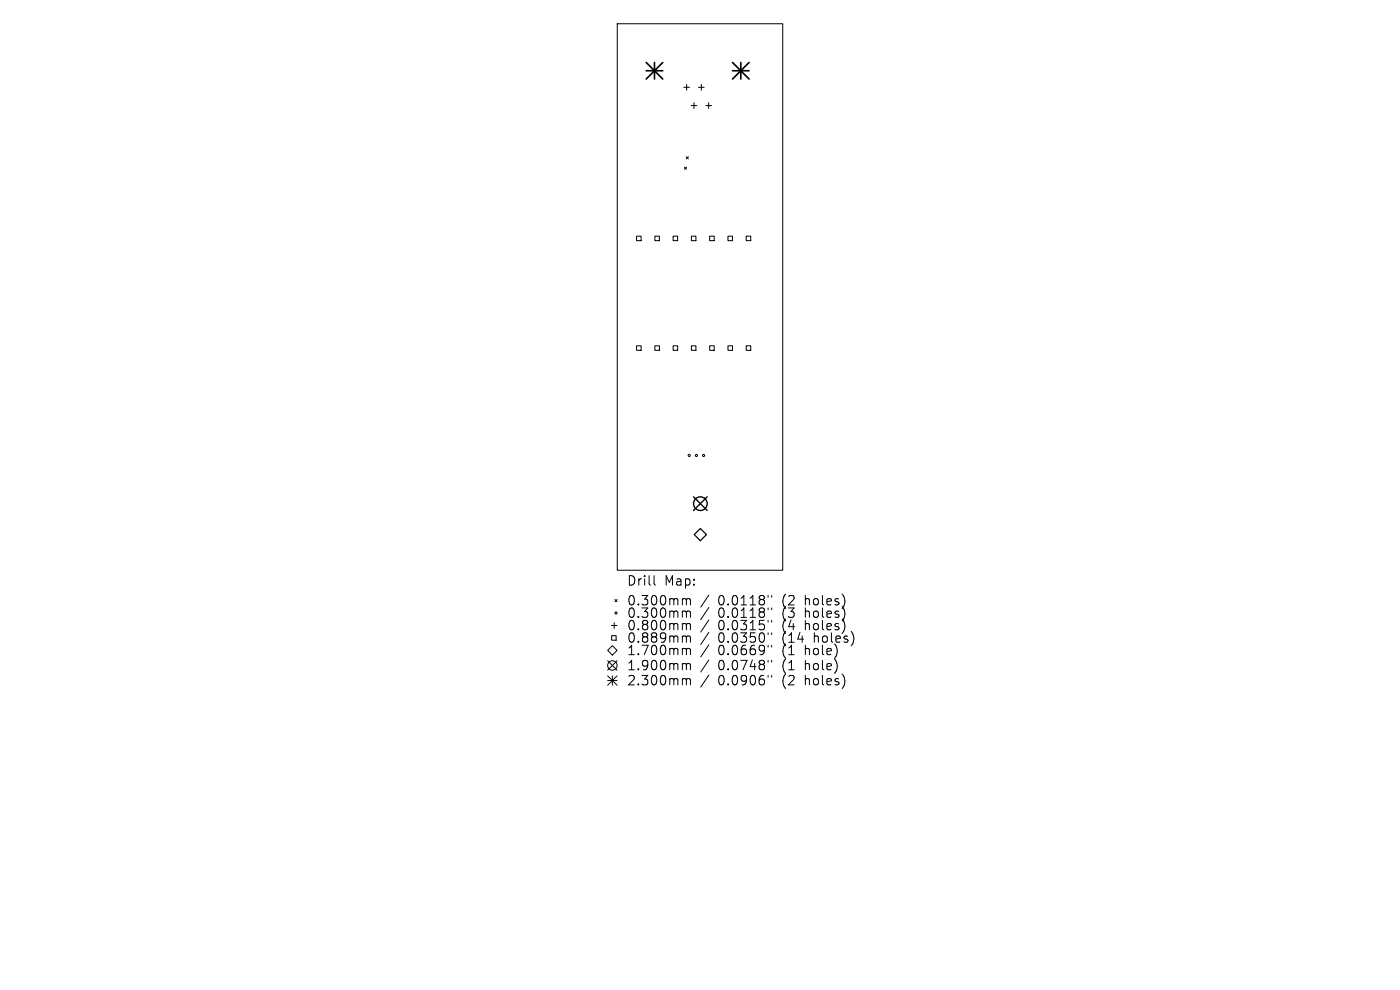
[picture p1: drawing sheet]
<svg xmlns="http://www.w3.org/2000/svg" width="297mm" height="210mm" viewBox="0 0 297 210" stroke-linecap="round" stroke-linejoin="round" font-family="sans-serif">
<defs><g id="words">
<g font-size="2.8">
<text x="132.9" y="124.5">Drill</text>
<text x="140.9" y="124.5">Map:</text>
<text x="132.9" y="128.7">0.300mm</text>
<text x="132.9" y="131.3">0.300mm</text>
<text x="152.4" y="128.7">0.0118&quot;</text>
<text x="152.4" y="131.3">0.0118&quot;</text>
<text x="166.1" y="128.7">(2</text>
<text x="166.1" y="131.3">(3</text>
<text x="171" y="128.7">holes)</text>
<text x="171" y="131.3">holes)</text>
<text x="132.9" y="134">0.800mm</text>
<text x="132.9" y="136.6">0.889mm</text>
<text x="152.4" y="134">0.0315&quot;</text>
<text x="152.4" y="136.6">0.0350&quot;</text>
<text x="166.1" y="134">(4</text>
<text x="166.1" y="136.6">(14</text>
<text x="171" y="134">holes)</text>
<text x="172.9" y="136.6">holes)</text>
<text x="132.9" y="139.3">1.700mm</text>
<text x="132.9" y="142.5">1.900mm</text>
<text x="152.4" y="139.3">0.0669&quot;</text>
<text x="152.4" y="142.5">0.0748&quot;</text>
<text x="166.1" y="139.3">(1</text>
<text x="166.1" y="142.5">(1</text>
<text x="171" y="139.3">hole)</text>
<text x="171" y="142.5">hole)</text>
<text x="132.9" y="145.7">2.300mm</text>
<text x="152.4" y="145.7">0.0906&quot;</text>
<text x="166.1" y="145.7">(2</text>
<text x="171" y="145.7">holes)</text>
</g>
</g></defs>
<g fill="none" stroke="#000" stroke-width=".21">
<path d="M130.9 5h35.2v116h-35.2zM145.1 18.5h1.2M145.7 17.9v1.2M148.2 18.5h1.2M148.8 17.9v1.2M145.2 35.4l.4 .5M145.6 33.2l.4 .5M145.6 35.4l-.4 .5M146 33.2l-.4 .5M146.6 22.4h1.2M147.2 21.8v1.2M149.7 22.4h1.2"/>
<path d="M150.3 21.8v1.2M135 50.1h1v1h-1zM138.9 50.1h1v1h-1zM142.8 50.1h1v1h-1zM146.7 50.1h.9v1h-.9zM150.6 50.1h.9v1h-.9zM154.4 50.1h1v1h-1zM158.3 50.1h1v1h-1zM135 73.4h1v.9h-1zM138.9 73.4h1v.9h-1zM142.8 73.4h1v.9h-1zM146.7 73.4h.9v.9h-.9z"/>
<path d="M150.6 73.4h.9v.9h-.9zM154.4 73.4h1v.9h-1zM158.3 73.4h1v.9h-1zM129.7 132.7h1.2M129.8 134.8h.9v1h-.9zM129.9 137l1 1-1 1-1-1zM130.3 132.1v1.2M130.5 127.2l.4 .4M130.9 127.2l-.4 .4M138.8 122.1v1.7l.2 .3M145 127h.3l.3 .3M145 129.6h.3l.3 .3"/>
<path d="M145 132.3h.3l.3 .3M145 134.9h.3l.3 .3M145 137.5h.3l.3 .3M145.6 127.3l.3-.3 .5 .1 .1 1.2M145.6 127.3v1M145.6 129.9v1.1M145.6 132.6v1M145.6 135.2v1M145.6 137.8v1.1M145.6 129.9l.3-.3 .5 .1 .1 1.3M145.6 132.6l.3-.3 .5 .1 .1 1.2M145.6 135.2l.3-.3 .5 .1 .1 1.2"/>
<path d="M145.6 137.8l.3-.3 .5 .1 .1 1.3M150.4 126.2l-1.7 2.6M150.4 128.9l-1.7 2.5M150.4 131.5l-1.7 2.6M150.4 134.1l-1.7 2.6M150.4 136.8l-1.7 2.6M150.4 140l-1.7 2.6M162.9 126.3v.4M162.9 129v.3M162.9 131.6v.4M162.9 134.2v.4M162.9 136.9v.4"/>
<path d="M163.7 126.3v.4M163.7 129v.3M163.7 131.6v.4M163.7 134.2v.4M163.7 136.9v.4M128.9 140.2l2 2M128.9 143.4l2 2M128.9 144.4h2M129.9 143.4v2M130.9 140.2l-2 2M130.9 143.4l-2 2M145 140.7h.3l.3 .3"/>
<path d="M145 143.9h.3l.3 .3M145.6 141v1.1M145.6 144.2v1.1M145.6 141l.3-.3 .5 .1 .1 1.3M145.6 144.2l.3-.3 .5 .1 .1 1.3M150.4 143.2l-1.7 2.6M162.9 140.1v.4M162.9 143.3v.4M163.7 140.1v.4M163.7 143.3v.4"/>
<circle cx="146.2" cy="96.6" r=".23"/>
<circle cx="147.7" cy="96.6" r=".23"/>
<circle cx="149.3" cy="96.6" r=".23"/>
<circle cx="130.7" cy="130" r=".23"/>
<circle cx="129.9" cy="141.2" r="1"/>
</g>
<path d="M147.3 113.4l1.3-1.3 1.3 1.3-1.3 1.3z" fill="none" stroke="#000" stroke-width=".26"/>
<g fill="none" stroke="#000" stroke-width=".29">
<path d="M147.1 105.4l2.9 2.9M150 105.4l-2.9 2.9"/>
<circle cx="148.6" cy="106.8" r="1.45"/>
</g>
<path d="M137.1 13.3l3.5 3.5M137.1 15h3.5M138.8 13.3v3.5M140.6 13.3l-3.5 3.5M155.4 15h3.5M155.4 13.3l3.5 3.5M157.2 13.3v3.5M158.9 13.3l-3.5 3.5" fill="none" stroke="#000" stroke-width=".35"/>
<use href="#words"/>
</svg>
